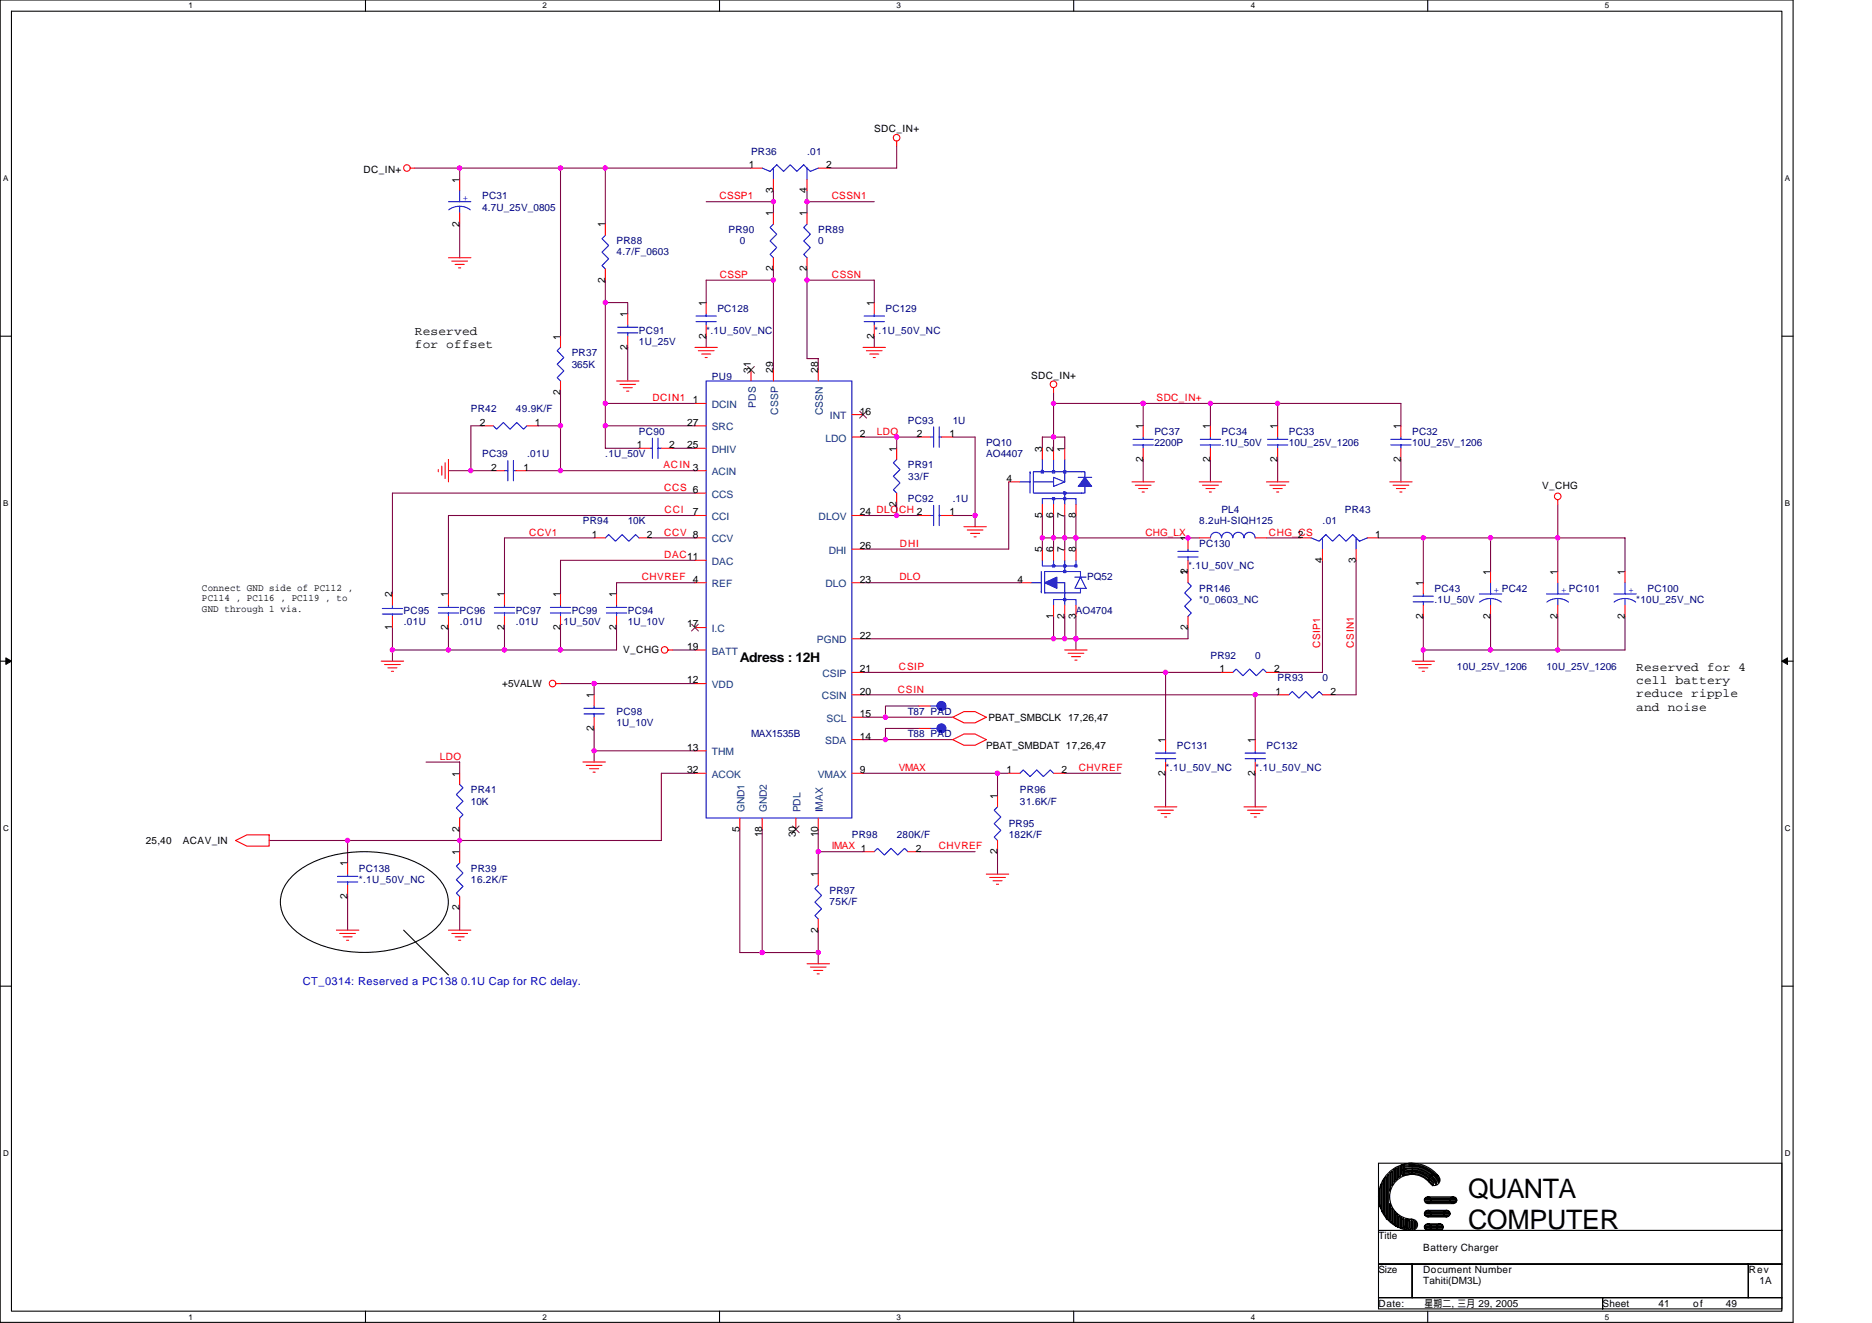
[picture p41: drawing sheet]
<svg xmlns="http://www.w3.org/2000/svg" width="297mm" height="210mm" viewBox="0 0 297 210" stroke-linecap="round" stroke-linejoin="round" font-family="sans-serif">
<defs><g id="words">
<g font-size="4.3">
<text x="233" y="190.1">QUANTA</text>
<text x="233" y="195">COMPUTER</text>
</g>
<text font-size="2.1" x="117.4" y="105.1">Adress : 12H</text>
<g font-size="1.9">
<text x="65.8" y="53.1">Reserved</text>
<text x="65.8" y="55.2">for offset</text>
<text x="259.6" y="106.5">Reserved for 4</text>
<text x="259.6" y="108.6">cell battery</text>
<text x="259.6" y="110.7">reduce ripple</text>
<text x="259.6" y="112.8">and noise</text>
</g>
<text font-size="1.8" fill="#00f" x="48" y="156.3">CT_0314: Reserved a PC138 0.1U Cap for RC delay.</text>
<g font-size="1.6">
<text x="138.7" y="21">SDC_IN+</text>
<text x="57.7" y="27.4">DC_IN+</text>
<text x="72.9" y="29" transform="rotate(-90 72.9 29)">1</text>
<text x="118.8" y="26.6">1</text>
<text x="131.1" y="26.6">2</text>
<text x="72.9" y="35.9" transform="rotate(-90 72.9 35.9)">2</text>
<text x="122.7" y="34.3" transform="rotate(-90 122.7 34.3)">1</text>
<text x="122.7" y="30.6" transform="rotate(-90 122.7 30.6)">3</text>
<text x="128" y="34.3" transform="rotate(-90 128 34.3)">1</text>
<text x="128" y="30.6" transform="rotate(-90 128 30.6)">4</text>
<text x="96" y="36.1" transform="rotate(-90 96 36.1)">1</text>
<text x="96" y="44.8" transform="rotate(-90 96 44.8)">2</text>
<text x="122.7" y="43.1" transform="rotate(-90 122.7 43.1)">2</text>
<text x="128" y="43.1" transform="rotate(-90 128 43.1)">2</text>
<text x="88.9" y="53.9" transform="rotate(-90 88.9 53.9)">1</text>
<text x="99.6" y="50.3" transform="rotate(-90 99.6 50.3)">1</text>
<text x="112" y="53.7" transform="rotate(-90 112 53.7)">2</text>
<text x="112" y="48.5" transform="rotate(-90 112 48.5)">1</text>
<text x="138.7" y="53.7" transform="rotate(-90 138.7 53.7)">2</text>
<text x="138.7" y="48.5" transform="rotate(-90 138.7 48.5)">1</text>
<text x="99.6" y="55.5" transform="rotate(-90 99.6 55.5)">2</text>
<text x="119.1" y="59.2" transform="rotate(-90 119.1 59.2)">31</text>
<text x="122.7" y="59.2" transform="rotate(-90 122.7 59.2)">29</text>
<text x="129.8" y="59.2" transform="rotate(-90 129.8 59.2)">28</text>
<text x="88.9" y="62.6" transform="rotate(-90 88.9 62.6)">2</text>
<text x="109.9" y="64">1</text>
<text x="136.4" y="65.8">16</text>
<text x="163.6" y="60.1">SDC_IN+</text>
<text x="76.1" y="67.5">2</text>
<text x="84.9" y="67.5">1</text>
<text x="101" y="71.1">1</text>
<text x="106.2" y="71.1">2</text>
<text x="109" y="71.1">25</text>
<text x="109" y="67.5">27</text>
<text x="136.4" y="69.3">2</text>
<text x="142.3" y="71.6" transform="rotate(-90 142.3 71.6)">1</text>
<text x="145.5" y="69.3">2</text>
<text x="150.6" y="69.3">1</text>
<text x="165.4" y="71.6" transform="rotate(-90 165.4 71.6)">3</text>
<text x="167.1" y="71.6" transform="rotate(-90 167.1 71.6)">2</text>
<text x="168.9" y="71.6" transform="rotate(-90 168.9 71.6)">1</text>
<text x="181.4" y="68.1" transform="rotate(-90 181.4 68.1)">1</text>
<text x="192" y="68.1" transform="rotate(-90 192 68.1)">1</text>
<text x="202.7" y="68.1" transform="rotate(-90 202.7 68.1)">1</text>
<text x="222.3" y="68.1" transform="rotate(-90 222.3 68.1)">1</text>
<text x="77.9" y="74.7">2</text>
<text x="83.1" y="74.7">1</text>
<text x="159.7" y="76.4">4</text>
<text x="181.4" y="73.3" transform="rotate(-90 181.4 73.3)">2</text>
<text x="192" y="73.3" transform="rotate(-90 192 73.3)">2</text>
<text x="202.7" y="73.3" transform="rotate(-90 202.7 73.3)">2</text>
<text x="222.3" y="73.3" transform="rotate(-90 222.3 73.3)">2</text>
<text x="244.7" y="77.5">V_CHG</text>
<text x="109.9" y="81.8">7</text>
<text x="136.4" y="81.8">24 DLOCH 2</text>
<text x="142.3" y="80.4" transform="rotate(-90 142.3 80.4)">2</text>
<text x="150.6" y="81.8">1</text>
<text x="165.4" y="82.2" transform="rotate(-90 165.4 82.2)">5</text>
<text x="167.1" y="82.2" transform="rotate(-90 167.1 82.2)">6</text>
<text x="168.9" y="82.2" transform="rotate(-90 168.9 82.2)">7</text>
<text x="170.7" y="82.2" transform="rotate(-90 170.7 82.2)">8</text>
<text x="93.9" y="85.3">1</text>
<text x="102.6" y="85.3">2</text>
<text x="136.4" y="87.1">26</text>
<text x="165.4" y="87.7" transform="rotate(-90 165.4 87.7)">5</text>
<text x="167.1" y="87.7" transform="rotate(-90 167.1 87.7)">6</text>
<text x="168.9" y="87.7" transform="rotate(-90 168.9 87.7)">7</text>
<text x="170.7" y="87.7" transform="rotate(-90 170.7 87.7)">8</text>
<text x="188.5" y="85.9" transform="rotate(-90 188.5 85.9)">1</text>
<text x="205.9" y="85.3">2</text>
<text x="209.8" y="89.3" transform="rotate(-90 209.8 89.3)">4</text>
<text x="215.2" y="89.3" transform="rotate(-90 215.2 89.3)">3</text>
<text x="218.2" y="85.3">1</text>
<text x="32" y="93.7">Connect GND side of PC112 ,</text>
<text x="32" y="95.4">PC114 , PC116 , PC119 , to</text>
<text x="62.2" y="94.8" transform="rotate(-90 62.2 94.8)">2</text>
<text x="71.1" y="94.8" transform="rotate(-90 71.1 94.8)">1</text>
<text x="80" y="94.8" transform="rotate(-90 80 94.8)">1</text>
<text x="88.9" y="94.8" transform="rotate(-90 88.9 94.8)">1</text>
<text x="97.8" y="94.8" transform="rotate(-90 97.8 94.8)">1</text>
<text x="109.9" y="92.4">4</text>
<text x="136.4" y="92.4">23</text>
<text x="161.5" y="92.4">4</text>
<text x="188.5" y="91.2" transform="rotate(-90 188.5 91.2)">1</text>
<text x="188.5" y="91.1" transform="rotate(-90 188.5 91.1)">2</text>
<text x="225.8" y="93" transform="rotate(-90 225.8 93)">1</text>
<text x="236.5" y="91.2" transform="rotate(-90 236.5 91.2)">1</text>
<text x="247.2" y="91.2" transform="rotate(-90 247.2 91.2)">1</text>
<text x="257.8" y="91.2" transform="rotate(-90 257.8 91.2)">1</text>
<text x="32" y="97.1">GND through 1 via.</text>
<text x="62.2" y="99.9" transform="rotate(-90 62.2 99.9)">1</text>
<text x="71.1" y="99.9" transform="rotate(-90 71.1 99.9)">2</text>
<text x="80" y="99.9" transform="rotate(-90 80 99.9)">2</text>
<text x="88.9" y="99.9" transform="rotate(-90 88.9 99.9)">2</text>
<text x="97.8" y="99.9" transform="rotate(-90 97.8 99.9)">2</text>
<text x="109" y="99.5">17</text>
<text x="136.4" y="101.3">22</text>
<text x="167.1" y="98.2" transform="rotate(-90 167.1 98.2)">1</text>
<text x="168.9" y="98.2" transform="rotate(-90 168.9 98.2)">2</text>
<text x="170.7" y="98.2" transform="rotate(-90 170.7 98.2)">3</text>
<text x="188.5" y="99.9" transform="rotate(-90 188.5 99.9)">2</text>
<text x="225.8" y="98.2" transform="rotate(-90 225.8 98.2)">2</text>
<text x="236.5" y="98.2" transform="rotate(-90 236.5 98.2)">2</text>
<text x="247.2" y="98.2" transform="rotate(-90 247.2 98.2)">2</text>
<text x="257.8" y="98.2" transform="rotate(-90 257.8 98.2)">2</text>
<text x="98.9" y="103.7">V_CHG</text>
<text x="109" y="103.1">19</text>
<text x="136.4" y="106.7">21</text>
<text x="193.5" y="106.7">1</text>
<text x="202.2" y="106.7">2</text>
<text x="79.7" y="109">+5VALW</text>
<text x="94.3" y="110.8" transform="rotate(-90 94.3 110.8)">1</text>
<text x="109" y="108.4">12</text>
<text x="136.4" y="110.2">20</text>
<text x="136.4" y="113.8">15</text>
<text x="202.4" y="110.2">1</text>
<text x="211.1" y="110.2">2</text>
<text x="94.3" y="116" transform="rotate(-90 94.3 116)">2</text>
<text x="109" y="119.1">13</text>
<text x="136.4" y="117.3">14</text>
<text x="156.5" y="118.8">PBAT_SMBDAT 17,26,47</text>
<text x="156.9" y="114.3">PBAT_SMBCLK 17,26,47</text>
<text x="184.9" y="117.9" transform="rotate(-90 184.9 117.9)">1</text>
<text x="199.2" y="117.9" transform="rotate(-90 199.2 117.9)">1</text>
<text x="72.9" y="123.2" transform="rotate(-90 72.9 123.2)">1</text>
<text x="109" y="122.7">32</text>
<text x="136.4" y="122.7">9</text>
<text x="159.7" y="122.7">1</text>
<text x="168.4" y="122.7">2</text>
<text x="184.9" y="123.1" transform="rotate(-90 184.9 123.1)">2</text>
<text x="199.2" y="123.1" transform="rotate(-90 199.2 123.1)">2</text>
<text x="72.9" y="132" transform="rotate(-90 72.9 132)">2</text>
<text x="117.4" y="132" transform="rotate(-90 117.4 132)">5</text>
<text x="158.3" y="126.8" transform="rotate(-90 158.3 126.8)">1</text>
<text x="23.2" y="133.9">25,40</text>
<text x="29" y="133.9">ACAV_IN</text>
<text x="55.1" y="137.4" transform="rotate(-90 55.1 137.4)">1</text>
<text x="72.9" y="135.7" transform="rotate(-90 72.9 135.7)">1</text>
<text x="120.9" y="132.9" transform="rotate(-90 120.9 132.9)">18</text>
<text x="126.3" y="132.9" transform="rotate(-90 126.3 132.9)">30</text>
<text x="129.8" y="132.9" transform="rotate(-90 129.8 132.9)">10</text>
<text x="145.3" y="135.1">2</text>
<text x="158.3" y="135.5" transform="rotate(-90 158.3 135.5)">2</text>
<text x="55.1" y="142.6" transform="rotate(-90 55.1 142.6)">2</text>
<text x="129.8" y="139.2" transform="rotate(-90 129.8 139.2)">1</text>
<text x="72.9" y="144.4" transform="rotate(-90 72.9 144.4)">2</text>
<text x="129.8" y="148" transform="rotate(-90 129.8 148)">2</text>
<text x="218.7" y="196.6">Title</text>
<text x="218.7" y="202">Size</text>
<text x="225.8" y="202">Document Number</text>
<text x="225.8" y="203.8">Tahiti(DM3L)</text>
<text x="225.8" y="198.4">Battery Charger</text>
<text x="277.5" y="202">Rev</text>
<text x="279.2" y="203.8">1A</text>
<text x="218.7" y="207.3">Date:</text>
<text x="226" y="207.3">星期二, 三月 29, 2005</text>
<text x="254.3" y="207.3">Sheet</text>
<text x="263.2" y="207.3">41</text>
<text x="268.6" y="207.3">of</text>
<text x="273.9" y="207.3">49</text>
</g>
<g font-size="1.6" fill="#000080">
<text x="119.2" y="24.5">PR36</text>
<text x="128.1" y="24.5">.01</text>
<text x="76.5" y="31.6">PC31</text>
<text x="76.5" y="33.4">4.7U_25V_0805</text>
<text x="97.8" y="38.8">PR88</text>
<text x="97.8" y="40.5">4.7/F_0603</text>
<text x="115.6" y="37">PR90</text>
<text x="117.4" y="38.8">0</text>
<text x="129.8" y="37">PR89</text>
<text x="129.8" y="38.8">0</text>
<text x="101.4" y="53">PC91</text>
<text x="112.1" y="53">*.1U_50V_NC</text>
<text x="113.8" y="49.4">PC128</text>
<text x="138.7" y="53">*.1U_50V_NC</text>
<text x="140.5" y="49.4">PC129</text>
<text x="90.7" y="56.5">PR37</text>
<text x="90.7" y="58.3">365K</text>
<text x="101.4" y="54.8">1U_25V</text>
<text x="74.7" y="65.4">PR42</text>
<text x="81.8" y="65.4">49.9K/F</text>
<text x="112.9" y="60.3">PU9</text>
<text x="101.4" y="69">PC90</text>
<text x="144.1" y="67.2">PC93</text>
<text x="151.2" y="67.2">1U</text>
<text x="156.5" y="70.8">PQ10</text>
<text x="183.2" y="69">PC37</text>
<text x="183.2" y="70.8">2200P</text>
<text x="193.8" y="69">PC34</text>
<text x="193.8" y="70.8">.1U_50V</text>
<text x="204.5" y="69">PC33</text>
<text x="204.5" y="70.8">10U_25V_1206</text>
<text x="224.1" y="69">PC32</text>
<text x="224.1" y="70.8">10U_25V_1206</text>
<text x="76.5" y="72.5">PC39</text>
<text x="83.6" y="72.5">.01U</text>
<text x="96.1" y="72.5">.1U_50V</text>
<text x="144.1" y="74.3">PR91</text>
<text x="144.1" y="76.1">33/F</text>
<text x="156.5" y="72.5">AO4407</text>
<text x="92.5" y="83.2">PR94</text>
<text x="99.6" y="83.2">10K</text>
<text x="144.1" y="79.7">PC92</text>
<text x="151.2" y="79.7">.1U</text>
<text x="190.3" y="83.2">8.2uH-SIQH125</text>
<text x="193.8" y="81.4">PL4</text>
<text x="209.9" y="83.2">.01</text>
<text x="213.4" y="81.4">PR43</text>
<text x="190.3" y="86.8">PC130</text>
<text x="172.5" y="92.1">PQ52</text>
<text x="188.5" y="90.3">*.1U_50V_NC</text>
<text x="190.3" y="93.9">PR146</text>
<text x="190.3" y="95.7">*0_0603_NC</text>
<text x="227.6" y="93.9">PC43</text>
<text x="227.6" y="95.7">.1U_50V</text>
<text x="259.6" y="95.7">*10U_25V_NC</text>
<text x="261.4" y="93.9">PC100</text>
<text x="64" y="97.4">PC95</text>
<text x="64.1" y="99.2">.01U</text>
<text x="72.9" y="97.4">PC96</text>
<text x="73" y="99.2">.01U</text>
<text x="81.8" y="97.4">PC97</text>
<text x="81.8" y="99.2">.01U</text>
<text x="88.9" y="99.2">.1U_50V</text>
<text x="90.7" y="97.4">PC99</text>
<text x="99.6" y="97.4">PC94</text>
<text x="99.6" y="99.2">1U_10V</text>
<text x="170.7" y="97.4">AO4704</text>
<text x="192.1" y="104.5">PR92</text>
<text x="199.2" y="104.5">0</text>
<text x="231.2" y="106.3">10U_25V_1206</text>
<text x="245.4" y="106.3">10U_25V_1206</text>
<text x="97.8" y="113.4">PC98</text>
<text x="144.1" y="113.4">T87 PAD</text>
<text x="202.7" y="108.1">PR93</text>
<text x="209.8" y="108.1">0</text>
<text x="97.8" y="115.2">1U_10V</text>
<text x="119.2" y="117">MAX1535B</text>
<text x="144.1" y="117">T88 PAD</text>
<text x="186.7" y="118.8">PC131</text>
<text x="201" y="118.8">PC132</text>
<text x="74.7" y="125.9">PR41</text>
<text x="161.8" y="125.9">PR96</text>
<text x="185" y="122.3">*.1U_50V_NC</text>
<text x="199.2" y="122.3">*.1U_50V_NC</text>
<text x="74.7" y="127.7">10K</text>
<text x="160.1" y="131.2">PR95</text>
<text x="161.8" y="127.7">31.6K/F</text>
<text x="135.2" y="133">PR98</text>
<text x="142.3" y="133">280K/F</text>
<text x="160.1" y="133">182K/F</text>
<text x="56.9" y="138.3">PC138</text>
<text x="56.9" y="140.1">*.1U_50V_NC</text>
<text x="74.7" y="138.3">PR39</text>
<text x="74.7" y="140.1">16.2K/F</text>
<text x="131.6" y="141.9">PR97</text>
<text x="131.6" y="143.7">75K/F</text>
</g>
<g font-size="1.6" fill="#00f">
<text x="73.5" y="31.8">+</text>
<text x="237" y="94.1">+ PC42</text>
<text x="247.7" y="94.1">+ PC101</text>
<text x="258.4" y="94.1">+</text>
</g>
<g font-size="1.6" fill="#f00">
<text x="114.2" y="31.6">CSSP1</text>
<text x="132" y="31.6">CSSN1</text>
<text x="114.2" y="44.1">CSSP</text>
<text x="132" y="44.1">CSSN</text>
<text x="103.5" y="63.6">DCIN1</text>
<text x="183.5" y="63.6">SDC_IN+</text>
<text x="139.1" y="69">LDO</text>
<text x="105.3" y="74.3">ACIN 3</text>
<text x="105.4" y="77.9">CCS 6</text>
<text x="105.4" y="81.4">CCI</text>
<text x="84" y="85">CCV1</text>
<text x="105.4" y="85">CCV 8</text>
<text x="105.4" y="88.5">DAC11</text>
<text x="142.8" y="86.8">DHI</text>
<text x="181.8" y="85">CHG_LX</text>
<text x="201.3" y="85">CHG_CS</text>
<text x="101.8" y="92.1">CHVREF</text>
<text x="142.7" y="92.1">DLO</text>
<text x="142.6" y="106.3">CSIP</text>
<text x="209.5" y="102.8" transform="rotate(-90 209.5 102.8)">CSIP1</text>
<text x="214.8" y="102.8" transform="rotate(-90 214.8 102.8)">CSIN1</text>
<text x="142.5" y="109.9">CSIN</text>
<text x="69.8" y="120.5">LDO</text>
<text x="142.6" y="122.3">VMAX</text>
<text x="171.2" y="122.3">CHVREF</text>
<text x="132" y="134.8">IMAX 1</text>
<text x="148.9" y="134.8">CHVREF</text>
</g>
<g font-size="1.6" fill="#004080">
<text x="112.9" y="64.7">DCIN</text>
<text x="119.9" y="64.7" transform="rotate(-90 119.9 64.7)">PDS</text>
<text x="123.5" y="65.8" transform="rotate(-90 123.5 65.8)">CSSP</text>
<text x="130.6" y="65.9" transform="rotate(-90 130.6 65.9)">CSSN</text>
<text x="112.9" y="71.8">DHIV</text>
<text x="112.9" y="68.3">SRC</text>
<text x="131" y="70.1">LDO</text>
<text x="131.7" y="66.5">INT</text>
<text x="112.9" y="75.4">ACIN</text>
<text x="112.9" y="82.5">CCI</text>
<text x="112.9" y="79">CCS</text>
<text x="129.9" y="82.5">DLOV</text>
<text x="112.9" y="86.1">CCV</text>
<text x="112.9" y="89.6">DAC</text>
<text x="131.5" y="87.8">DHI</text>
<text x="112.9" y="93.2">REF</text>
<text x="131" y="93.2">DLO</text>
<text x="112.9" y="100.3">I.C</text>
<text x="112.9" y="103.8">BATT</text>
<text x="129.6" y="102.1">PGND</text>
<text x="130.5" y="107.4">CSIP</text>
<text x="112.9" y="109.2">VDD</text>
<text x="130.4" y="111">CSIN</text>
<text x="112.9" y="119.8">THM</text>
<text x="131" y="118.1">SDA</text>
<text x="131.1" y="114.5">SCL</text>
<text x="112.9" y="123.4">ACOK</text>
<text x="129.7" y="123.4">VMAX</text>
<text x="118.1" y="128.9" transform="rotate(-90 118.1 128.9)">GND1</text>
<text x="121.7" y="128.9" transform="rotate(-90 121.7 128.9)">GND2</text>
<text x="127" y="128.9" transform="rotate(-90 127 128.9)">PDL</text>
<text x="130.6" y="128.9" transform="rotate(-90 130.6 128.9)">IMAX</text>
</g>
<g font-size="1.3">
<text x="29.9" y="1.3">1</text>
<text x="86.1" y="1.3">2</text>
<text x="142.3" y="1.3">3</text>
<text x="198.5" y="1.3">4</text>
<text x="254.6" y="1.3">5</text>
<text x=".5" y="28.7">A</text>
<text x="283.2" y="28.7">A</text>
<text x=".5" y="80.3">B</text>
<text x="283.2" y="80.3">B</text>
<text x=".5" y="131.8">C</text>
<text x="283.2" y="131.8">C</text>
<text x=".5" y="183.4">D</text>
<text x="283.2" y="183.4">D</text>
<text x="29.9" y="209.4">1</text>
<text x="86.1" y="209.4">2</text>
<text x="142.3" y="209.4">3</text>
<text x="198.5" y="209.4">4</text>
<text x="254.6" y="209.4">5</text>
</g>
</g></defs>
<path d="M0 0h284.5v209.8h-284.5zM1.8 1.8h280.9v206.2h-280.9z" fill="none" stroke="#000" stroke-width=".17"/>
<g fill="#fff">
<path d="M29.9 .2h.7v1.4h-.7z"/>
<path d="M29.9 208.2h.7v1.4h-.7z"/>
</g>
<path d="M58 0v1.8M58 208v1.8" fill="none" stroke="#000" stroke-width=".17"/>
<g fill="#fff">
<path d="M86.1 .2h.7v1.4h-.7z"/>
<path d="M86.1 208.2h.7v1.4h-.7z"/>
</g>
<path d="M114.2 0v1.8M114.2 208v1.8" fill="none" stroke="#000" stroke-width=".17"/>
<g fill="#fff">
<path d="M142.3 .2h.7v1.4h-.7z"/>
<path d="M142.3 208.2h.7v1.4h-.7z"/>
</g>
<path d="M170.4 0v1.8M170.4 208v1.8" fill="none" stroke="#000" stroke-width=".17"/>
<g fill="#fff">
<path d="M198.5 .2h.7v1.4h-.7z"/>
<path d="M198.5 208.2h.7v1.4h-.7z"/>
</g>
<path d="M226.5 0v1.8M226.5 208v1.8" fill="none" stroke="#000" stroke-width=".17"/>
<g fill="#fff">
<path d="M254.6 .2h.7v1.4h-.7z"/>
<path d="M254.6 208.2h.7v1.4h-.7z"/>
<path d="M.5 27.6h.8v1.4h-.8z"/>
<path d="M283.2 27.6h.8v1.4h-.8z"/>
<path d="M.5 79.1h.8v1.4h-.8z"/>
<path d="M283.2 79.1h.8v1.4h-.8z"/>
</g>
<path d="M0 53.3h1.8M282.7 53.3h1.8" fill="none" stroke="#000" stroke-width=".17"/>
<g fill="#fff">
<path d="M.5 130.7h.9v1.4h-.9z"/>
<path d="M283.2 130.7h.9v1.4h-.9z"/>
</g>
<path d="M0 104.9h1.8M282.7 104.9h1.8" fill="none" stroke="#000" stroke-width=".17"/>
<path d="M.9 104.4l.9 .5-.9 .5zM282.7 104.9l.9-.5v1z" fill="#000" stroke="#000" stroke-width=".16"/>
<g fill="#fff">
<path d="M.5 182.2h.9v1.5h-.9z"/>
<path d="M283.2 182.2h.9v1.5h-.9z"/>
</g>
<g fill="none" stroke="#000" stroke-width=".17">
<path d="M46 139.4a15.2 15.2 0 0 1 10.1-4.2 18.9 18.9 0 0 1 11.7 2.6 6.6 6.6 0 0 1 3.3 5.3 6.6 6.6 0 0 1-3.3 5.3 19.9 19.9 0 0 1-16.3 1.8 11.3 11.3 0 0 1-6.1-4.2 5.2 5.2 0 0 1 .6-6.6zM0 156.5h1.8M64 147.6l7.2 7.1M282.7 156.5h1.8M218.7 184.6h64v10.6h-64zM218.7 195.2h64v5.4h-64zM218.9 188.6v2.5l.2 .6v-3.6l.2-.4v4.5l.2 .2v-5l.1-.4v5.7l.2 .2v-6l.2-.2v6.7M220.2 193.4v-6.9l.1-.2v7.3h.2v-2.6l.2 .3v2.5l.2 .2v-2.3l.1 .3v2.2l.2 .1v-2.1l.2 .2v2.1h.2v-1.9l.2 .1v2h.1v-1.8l.2 .2v1.6l.2 .2v-1.8l.2 .2v1.6h.1v-1.5M220.5 186v3l.2-.5v-2.5l.2-.2v2.3l.1-.2v-2.3l.2-.2v2.2l.2-.2v-2.1h.2v1.9l.2-.2v-1.7l.1-.2v1.8l.2-.2v-1.6l.2-.2v1.8M222.5 184.9l.1-.2v1.8l-.1-.2zM222.6 186.2a3.9 3.9 0 0 1 4.9 1.9M222.6 186a4.1 4.1 0 0 1 4.9 1.8"/>
<path d="M222.6 185.9a4.3 4.3 0 0 1 5.3 2.1M222.6 185.7a4.4 4.4 0 0 1 5.4 2.3M222.6 185.5a4.6 4.6 0 0 1 5.4 2.1M222.6 185.3a4.8 4.8 0 0 1 5.7 2.3M222.6 185a5 5 0 0 1 5.8 2.2M222.6 193.3v.1h.2v1.5h.2v-1.5h.2v1.7h-.4l.5-1.7M222.7 186.4a3.7 3.7 0 0 1 4.6 1.8M222.8 185.1a5 5 0 0 1 5.6 2.4M222.8 184.9v1.4M223.3 193.4h.1M223.3 193.4v1.7l.2-.2v-1.5l.2 .4v1.3h.2v-1.5h.2v1.5h.1v-1.5h.2v1.5l.2-.2v-1.1l.2 .2v.7M224 184.6l-1.6 .2"/>
<path d="M224 186.3l-1.2 .2M226.2 190.1h4.8v.1h-5v.2h5.2l-.2 .2h-4.8l.2 .2h4.6M226.2 192.2h3.7v.2h-3.7l-.2 .2h4.1l-.2 .1h-3.9l.4 .2h3.4M226.2 194.3h2.7v.2h-2.9v.2h3l-.1 .2h-2.9l.4 .2h2.5M226.6 194.2h1.9M226.6 195.2h1.9M226.6 193.1h3M226.6 192h3M226.6 191h4M226.6 189.9h4M226.8 187.6a3.5 3.5 0 0 0-5.9 .8 3.5 3.5 0 0 0 3.1 5M228.2 186.6a5.3 5.3 0 0 0-8.9 .9 5.3 5.3 0 0 0 4.7 7.7"/>
<path d="M218.7 200.6h5.4v5.3h-5.4zM218.7 205.9h35.6v1.8h-35.6zM224.1 200.6h53.3v5.3h-53.3zM254.3 205.9h28.4v1.8h-28.4zM277.4 200.6h5.3v5.3h-5.3z"/>
<circle cx="224.1" cy="194.3" r=".88"/>
<circle cx="226.5" cy="190.4" r=".53"/>
<circle cx="226.5" cy="194.7" r=".52"/>
<circle cx="226.5" cy="192.5" r=".52"/>
<circle cx="227.6" cy="187.2" r=".88"/>
<circle cx="228.5" cy="194.7" r=".52"/>
<circle cx="229.6" cy="192.5" r=".52"/>
<circle cx="230.6" cy="190.4" r=".53"/>
</g>
<g fill="none" stroke="#800040" stroke-width=".17">
<path d="M65.8 26.7h53.4M72.9 26.7v1.7M72.9 35.6v5.3M88.9 26.7v26.6M96.1 26.7v8.9M112.1 32h10.6M122.7 30.2v3.6M128.1 30.2v3.6M128.1 32h10.6M142.3 23.1v3.6h-10.7M96.1 48h3.5v1.8M96.1 44.4v26.7h5.3"/>
<path d="M99.6 55.1v5.4M112.1 53.3v1.8M122.7 42.7v16M122.7 44.4h-10.6v3.6M128.1 42.7v14.2h1.7v1.8M128.1 44.4h10.6v3.6M138.7 53.3v1.8M71.2 74.7h7.1M76.5 67.6h-1.8v7.1M83.6 74.7h26.7M85.4 67.6h3.5M88.9 62.2v12.5"/>
<path d="M96.1 64h14.2M96.1 67.6h14.2M106.7 71.1h3.6M110.3 78.2h-48v16M136.9 69.3h8.9M142.3 69.3v1.8M151.2 69.3h3.5v14.3M160.1 76.5v10.6h-23.2M165.4 71.1v-1.8h3.5v1.8M167.2 64h55.1v3.6M167.2 62.2v8.9M181.4 64v3.6"/>
<path d="M181.4 72.9v3.6M192.1 64v3.6M192.1 72.9v3.6M202.7 64v3.6M202.7 72.9v3.6M222.3 72.9v3.6M62.3 99.6v5.3M71.2 99.6v3.5M80 99.6v3.5M88.9 99.6v3.5M94.3 85.3h-14.3v8.9M97.8 99.6v3.5h-35.5"/>
<path d="M103.2 85.3h7.1M110.3 88.9h-21.4v5.3M110.3 81.8h-39.1v12.4M110.3 92.5h-12.5v1.7M136.9 81.8h8.9M136.9 92.5h24.9M142.3 80v1.8M151.2 81.8h3.5M165.4 85.3h24.9M165.4 81.8v5.3M167.2 81.8v5.3M167.2 97.8v3.5"/>
<path d="M168.9 81.8v5.3M168.9 97.8v3.5M170.7 81.8v5.3M170.7 97.8v5.3M188.5 99.6v1.7h-51.6M201 85.3h5.3M209.8 88.9v17.8h-7.1M215.2 88.9v21.3h-3.6M218.7 85.3h7.1v7.2M225.8 85.3h32v5.4M225.8 97.8v7.1M236.5 85.3v5.4"/>
<path d="M236.5 97.8v5.3M247.2 80v10.7M247.2 97.8v5.3M257.8 97.8v5.3h-32M88.9 108.5h21.4M94.3 108.5v1.7M94.3 115.6v5.3M94.3 119.1h16M106.7 103.1h3.6M136.9 113.8h3.6M136.9 117.3h14.3M136.9 110.2h62.3"/>
<path d="M136.9 106.7h48.1M145.8 112h-5.3v1.8h10.7M145.8 115.6h-5.3v1.7M193.8 106.7h-8.8v10.6M202.7 110.2h-3.5v7.1M42.7 133.3h12.5v3.6M67.6 120.9h5.3v1.8M72.9 131.6v3.5M110.3 122.7h-5.4v10.6h-49.7M117.4 131.6v19.5h12.4M120.9 131.6v19.5M129.8 131.6v3.5h7.1"/>
<path d="M129.8 135.1v3.6M136.9 122.7h23.2M145.8 135.1h8.9M158.3 122.7v3.5M158.3 135.1v3.6M168.9 122.7h8.9M185 122.7v5.3M199.2 122.7v5.3M55.2 142.2v5.4M72.9 144v3.6M129.8 147.6v5.3"/>
</g>
<g fill="none" stroke="#f00" stroke-width=".17">
<path d="M65.1 26.7h.7M72.9 28.4v1.8M72.9 33.8v1.8M96.1 35.6v1.7M119.2 26.7h1.7M122.7 28.4v1.8M122.7 33.8v1.8M128.1 28.4v1.8M128.1 33.8v1.8M129.8 26.7h1.8M142.3 22.4v.7M71.2 40.9h3.5"/>
<path d="M71.7 41.4h2.5M72.2 42h1.5M72.8 42.5h.3M88.9 53.3v1.8M96.1 42.7v1.7M99.6 49.8v1.8M99.6 53.3v1.8M110.3 55.1h3.5M110.8 55.6h2.5M111.3 56.2h1.5M111.9 56.7h.3M112.1 48v1.8"/>
<path d="M112.1 51.6v1.7M119.2 58.7v1.8M122.7 40.9v1.8M122.7 58.7v1.8M128.1 40.9v1.8M129.8 58.7v1.8M136.9 55.1h3.6M137.5 55.6h2.5M138 56.2h1.4M138.6 56.7h.3M138.7 48v1.8M138.7 51.6v1.7"/>
<path d="M69.6 74.5v.3M70.1 74v1.4M70.6 73.4v2.5M71.2 72.9v3.6M76.5 67.6h1.8M78.3 74.7h1.7M81.8 74.7h1.8M83.6 67.6h1.8M88.9 60.5v1.7M97.8 60.5h3.6M98.4 61h2.5M98.9 61.5h1.4"/>
<path d="M99.4 62.1h.4M101.4 71.1h1.8M104.9 71.1h1.8M110.3 74.7h1.8M110.3 71.1h1.8M110.3 64h1.8M110.3 78.2h1.8M110.3 67.6h1.8M135.2 69.3h1.7M135.2 65.8h1.7M142.3 71.1v1.8M142.3 78.2v1.8"/>
<path d="M145.8 69.3h1.8M149.4 69.3h1.8M160.1 76.5h1.7M165.4 71.1v1.8M167.2 61.5v.7M167.2 71.1v1.8M168.9 71.1v1.8M179.6 76.5h3.6M180.1 77h2.5M180.7 77.5h1.4M181.2 78.1h.4M181.4 67.6v1.7"/>
<path d="M181.4 71.1v1.8M190.3 76.5h3.5M190.8 77h2.5M191.3 77.5h1.5M191.9 78.1h.3M192.1 67.6v1.7M192.1 71.1v1.8M201 76.5h3.5M201.5 77h2.5M202 77.5h1.5M202.6 78.1h.3M202.7 67.6v1.7"/>
<path d="M202.7 71.1v1.8M220.5 76.5h3.6M221 77h2.5M221.6 77.5h1.4M222.1 78.1h.4M222.3 67.6v1.7M222.3 71.1v1.8M247.2 79.3v.7M62.3 94.2v1.8M62.3 97.8v1.8M71.2 94.2v1.8M71.2 97.8v1.8"/>
<path d="M80 94.2v1.8M80 97.8v1.8M88.9 94.2v1.8M88.9 97.8v1.8M94.3 85.3h1.8M97.8 94.2v1.8M97.8 97.8v1.8M101.4 85.3h1.8M110.3 85.3h1.8M110.3 81.8h1.8M110.3 92.5h1.8M110.3 88.9h1.8"/>
<path d="M110.3 99.6h1.8M135.2 81.8h1.7M135.2 92.5h1.7M135.2 87.1h1.7M145.8 81.8h1.8M149.4 81.8h1.8M152.9 83.6h3.6M153.5 84.1h2.5M154 84.6h1.4M154.6 85.2h.3M161.8 92.5h1.8M165.4 80v1.8"/>
<path d="M165.4 87.1v1.8M167.2 80v1.8M167.2 87.1v1.8M167.2 96v1.8M168.9 80v1.8M168.9 87.1v1.8M168.9 96v1.8M170.7 80v1.8M170.7 87.1v1.8M170.7 96v1.8M188.5 85.3v1.8M188.5 88.9v3.6"/>
<path d="M188.5 97.8v1.8M190.3 85.3h1.8M199.2 85.3h1.8M206.3 85.3h1.8M209.8 87.1v1.8M215.2 87.1v1.8M217 85.3h1.7M225.8 92.5v1.7M225.8 96v1.8M236.5 90.7v1.8M236.5 96v1.8M247.2 90.7v1.8"/>
<path d="M247.2 96v1.8M257.8 90.7v1.8M257.8 96v1.8M60.5 104.9h3.5M61 105.4h2.5M61.5 106h1.5M62.1 106.5h.3M88.2 108.5h.7M94.3 110.2v1.8M94.3 113.8v1.8M106 103.1h.7M110.3 103.1h1.8"/>
<path d="M110.3 108.5h1.8M110.3 119.1h1.8M135.2 106.7h1.7M135.2 101.3h1.7M135.2 110.2h1.7M135.2 117.3h1.7M135.2 113.8h1.7M145.8 115.6h1.8M145.8 112h1.8M151.2 113.8l1.7-.9h1.8l1.8 .9-1.8 .9h-1.8zM151.2 117.3l1.7-.8h1.8l1.8 .8-1.8 .9h-1.8zM168.9 103.1h3.6"/>
<path d="M169.5 103.7h2.5M170 104.2h1.4M170.6 104.7h.3M185 117.3v1.8M193.8 106.7h1.8M199.2 117.3v1.8M201 106.7h1.7M202.7 110.2h1.8M209.8 110.2h1.8M224.1 104.9h3.5M224.6 105.4h2.5M225.1 106h1.5"/>
<path d="M225.7 106.5h.3M37.4 133.3l1.8-.8h3.5v1.7h-3.5zM55.2 136.9v1.8M72.9 122.7v1.8M72.9 129.8v1.8M72.9 135.1v1.8M92.5 120.9h3.6M93 121.4h2.5M93.6 122h1.4M94.1 122.5h.3M110.3 122.7h1.8M117.4 129.8v1.8"/>
<path d="M120.9 129.8v1.8M126.3 129.8v1.8M129.8 129.8v1.8M129.8 138.7v1.8M135.2 122.7h1.7M136.9 135.1h1.8M144.1 135.1h1.7M156.5 138.7h3.6M157 139.2h2.5M157.6 139.7h1.4M158.3 126.2v1.8M158.3 133.3v1.8"/>
<path d="M160.1 122.7h1.7M167.2 122.7h1.7M183.2 128h3.5M183.7 128.5h2.5M184.2 129.1h1.5M184.8 129.6h.3M185 120.9v1.8M197.4 128h3.6M197.9 128.5h2.5M198.5 129.1h1.4M199 129.6h.3M199.2 120.9v1.8"/>
<path d="M53.4 147.6h3.5M53.9 148.1h2.5M54.4 148.6h1.5M55 149.2h.3M55.2 140.5v1.7M71.2 147.6h3.5M71.7 148.1h2.5M72.2 148.6h1.5M72.8 149.2h.3M72.9 142.2v1.8M128.1 152.9h3.5M128.6 153.4h2.5"/>
<path d="M129.1 154h1.5M129.7 154.5h.3M129.8 145.8v1.8M158.1 140.3h.4"/>
<circle cx="64.6" cy="26.7" r=".52"/>
<circle cx="142.3" cy="21.9" r=".52"/>
<circle cx="167.2" cy="61" r=".52"/>
<circle cx="247.2" cy="78.8" r=".52"/>
<circle cx="87.7" cy="108.4" r=".52"/>
<circle cx="105.5" cy="103.1" r=".52"/>
</g>
<g fill="#00f" stroke="#00f" stroke-width=".17">
<path d="M172.1 75.7l1.1 1.5h-2.1z" fill-rule="evenodd"/>
<path d="M165.8 92.5l1.9-.9v1.7z" fill-rule="evenodd"/>
<circle cx="149.4" cy="115.6" r=".71"/>
<circle cx="149.4" cy="112" r=".71"/>
</g>
<g fill="none" stroke="#00f" stroke-width=".17">
<path d="M71.2 32h3.5M71.2 33.3a2.86 2.86 0 0 1 3.4 0M72.9 30.2v1.8M72.9 32.7v1.1M96.1 37.3l-.6 .6 1.1 1-1.1 1.1 1.1 1.1-1.1 1 .6 .6M120.9 26.7l1.3 .5 1.1-1.1 1 1.1 1.1-1.1 1 1.1 1.1-1.1 1.1 1.1 1.2-.5M122.7 35.6l-.5 .5 1.1 1.1-1.1 1 1.1 1.1-1.1 1.1 .5 .5M122.7 26.7v1.7M128.1 35.6l-.6 .5 1.1 1.1-1.1 1 1.1 1.1-1.1 1.1 .6 .5M128.1 26.7v1.7M88.9 55.1l-.5 .5 1.1 1.1-1.1 1.1 1.1 1-1.1 1.1 .5 .6M98 52.8h3.2"/>
<path d="M98 51.9h3.2M99.6 51.6v.3M99.6 52.8v.5M110.4 51h3.3M110.4 50.1h3.3M112.1 49.8v.3M112.1 51v.6M137.1 51h3.2M137.1 50.1h3.2M138.7 49.8v.3M138.7 51v.6M78.3 67.6l.5 .5 1.1-1.1 1 1.1 1.1-1.1 1.1 1.1 .5-.5"/>
<path d="M80 74.7h.6M80.6 73.1v3.2M81.5 74.7h.3M81.5 73.1v3.2M103.2 71.1h.3M103.5 69.5v3.2M104.4 71.1h.5M104.4 69.5v3.2M112.1 60.5h23.1v69.3h-23.1zM142.3 72.9l-.6 .5 1.1 1.1-1.1 1.1 1.1 1-1.1 1.1 .6 .5M147.6 69.3h.5M148.1 67.7v3.3"/>
<path d="M149 69.3h.4M149 67.7v3.3M161.8 76.5h1.6M163.4 74.8v3.4M164 76.5h3.2M165.2 74.7h.4v.3h-.4zM165.4 72.9v1.8M167 74.7h.3v.3h-.3zM167.2 79.1v-.1h-.2v.3h.3v-.3h-.1v1M167.2 75.7l1.7 .8-1.7 .7zM167.2 72.9v1.8M168.8 74.7h.3v.3h-.3z"/>
<path d="M168.8 79h.3v.3h-.3zM168.9 78.1h-.1v.3h.3v-.3h-.2v1.9M168.9 72.9v3.6M171.1 75.7h2.1M172.1 75.7v-.9h-8.1v3.4h8.1v-1M179.8 70.6h3.2M179.8 69.7h3.2M181.4 69.3v.4M181.4 70.6v.5M190.5 70.6h3.2M190.5 69.7h3.2M192.1 69.3v.4"/>
<path d="M192.1 70.6v.5M201.1 70.6h3.2M201.1 69.7h3.2M202.7 69.3v.4M202.7 70.6v.5M220.7 70.6h3.2M220.7 69.7h3.2M222.3 69.3v.4M222.3 70.6v.5M60.7 96.5h3.2M60.7 97.4h3.2M62.3 96v.5"/>
<path d="M62.3 97.4v.4M69.6 97.3h3.2M69.6 96.4h3.2M71.2 96v.4M71.2 97.3v.5M78.4 97.3h3.3M78.4 96.4h3.3M80 96v.4M80 97.3v.5M87.3 97.3h3.2M87.3 96.4h3.2M88.9 96v.4"/>
<path d="M88.9 97.3v.5M96.1 85.3l.5-.5 1.1 1.1 1-1.1 1.1 1.1 1.1-1.1 .5 .5M96.2 97.3h3.2M96.2 96.4h3.2M97.8 96v.4M97.8 97.3v.5M147.6 81.8h.5M148.1 80.2v3.2M149 80.2v3.2M149 81.8h.4M163.6 92.5h1.6M165.2 90.7v3.4"/>
<path d="M165.4 88.9v.9h1.9v-.2h-.3v.4h.3v-.4M165.4 80v-.9h5.3v.9M167.2 96v-.9h3.5v.9M167.2 88.9v.9h3.5v-.9M167.7 92.5h1.2v2.6M168.8 90.5h.3v.3h-.3zM168.9 88.9v1.1h.2v-.4h-.3v.4h.1v-.2M168.9 95h-.1v.3h.3v-.3h-.2v1M168.9 90v.7M170.6 89.6h.3v.4h-.3zM170.6 93.3l.8-1.7v-.9h-5.6v3.4h5.6v-.8M170.6 91.6h1.7"/>
<path d="M171.4 91.6l.9 1.7h-1.6M186.9 88.4h3.2M186.9 87.5h3.2M188.5 92.5l.5 .5-1 1.1 1 1-1 1.1 1 1.1-.5 .5M188.5 87.1v.4M188.5 88.4v.5M192.1 85.3a.88 .88 0 0 1 .8-.8 .88 .88 0 0 1 .9 .8M193.8 85.3a.89 .89 0 0 1 .9-.8 .89 .89 0 0 1 .9 .8 .89 .89 0 0 1 .9-.8 .89 .89 0 0 1 .9 .8 .88 .88 0 0 1 .9-.8 .88 .88 0 0 1 .9 .8M208.1 85.3l1.2 .6 1.1-1.1 1.1 1.1 1-1.1 1.1 1.1 1-1.1 1.1 1.1 1.3-.6M209.8 85.3v1.8M215.2 85.3v1.8M224.2 95.5h3.3"/>
<path d="M224.2 94.6h3.3M225.8 94.2v.4M225.8 95.5v.5M234.7 94.2h3.6M234.8 95.5a2.86 2.86 0 0 1 3.4 0M236.5 92.5v1.7M236.5 95v1M245.4 94.2h3.6M245.4 95.5a2.86 2.86 0 0 1 3.5 0M247.2 92.5v1.7M247.2 95v1M256.1 94.2h3.5"/>
<path d="M256.1 95.5a2.86 2.86 0 0 1 3.4 0M257.8 92.5v1.7M257.8 95v1M92.7 113.3h3.2M92.7 112.4h3.2M94.3 112v.4M94.3 113.3v.5M147.6 115.6h1.1M147.6 112h1.1M183.3 119.5h3.3M185 119.1v.4M195.6 106.7l.5-.5 1.1 1 1.1-1 1 1 1.1-1 .6 .5"/>
<path d="M197.6 119.5h3.2M199.2 119.1v.4M204.5 110.2l.5-.5 1.1 1.1 1.1-1.1 1 1.1 1.1-1.1 .5 .5M53.5 139.9h3.3M53.5 139h3.3M55.2 138.7v.3M55.2 139.9v.6M72.9 124.5l.6 .5-1.1 1.1 1.1 1-1.1 1.1 1.1 1.1-.6 .5M72.9 136.9l-.5 .5 1.1 1.1-1.1 1.1 1.1 1-1.1 1.1 .5 .5M138.7 135.1l.6-.5 1 1.1 1.1-1.1 1 1.1 1.1-1.1 .6 .5M158.3 128l-.5 .5 1 1.1-1 1.1 1 1-1 1.1 .5 .5M161.8 122.7l.6-.5 1 1 1.1-1 1.1 1 1-1 .6 .5"/>
<path d="M183.3 120.4h3.3M185 120.4v.5M197.6 120.4h3.2M199.2 120.4v.5M129.8 140.5l-.5 .5 1.1 1.1-1.1 1 1.1 1.1-1.1 1.1 .5 .5"/>
</g>
<path d="M118.6 58.1l1.1 1.1M119.7 58.1l-1.1 1.1M136.4 65.3l1.1 1M137.5 65.3l-1.1 1M109.7 99l1.1 1.1M110.8 99l-1.1 1.1M125.7 131l1.1 1.1M126.8 131l-1.1 1.1" fill="none" stroke="#804000" stroke-width=".16"/>
<g fill="#f0f" stroke="#f0f" stroke-width=".17">
<circle cx="88.9" cy="67.6" r=".35"/>
<circle cx="140.5" cy="113.8" r=".35"/>
<circle cx="140.5" cy="117.3" r=".35"/>
<circle cx="142.3" cy="81.8" r=".35"/>
<circle cx="129.8" cy="135.1" r=".35"/>
<circle cx="158.3" cy="122.7" r=".35"/>
<circle cx="199.2" cy="110.2" r=".35"/>
<circle cx="72.9" cy="26.7" r=".35"/>
<circle cx="88.9" cy="26.7" r=".35"/>
<circle cx="96" cy="64" r=".35"/>
<circle cx="96" cy="48" r=".35"/>
<circle cx="88.9" cy="74.7" r=".35"/>
<circle cx="122.7" cy="44.4" r=".35"/>
<circle cx="167.2" cy="101.3" r=".35"/>
<circle cx="72.9" cy="133.3" r=".35"/>
<circle cx="128" cy="32" r=".35"/>
<circle cx="96" cy="26.7" r=".35"/>
<circle cx="128" cy="44.4" r=".35"/>
<circle cx="96" cy="67.6" r=".35"/>
<circle cx="142.3" cy="69.3" r=".35"/>
<circle cx="184.9" cy="106.7" r=".35"/>
<circle cx="94.3" cy="108.4" r=".35"/>
<circle cx="202.7" cy="64" r=".35"/>
<circle cx="122.7" cy="32" r=".35"/>
<circle cx="225.8" cy="85.3" r=".35"/>
<circle cx="247.2" cy="85.3" r=".35"/>
<circle cx="236.5" cy="85.3" r=".35"/>
<circle cx="188.5" cy="85.3" r=".35"/>
<circle cx="247.2" cy="103.1" r=".35"/>
<circle cx="236.5" cy="103.1" r=".35"/>
<circle cx="181.4" cy="64" r=".35"/>
<circle cx="192.1" cy="64" r=".35"/>
<circle cx="167.2" cy="64" r=".35"/>
<circle cx="168.9" cy="85.3" r=".35"/>
<circle cx="167.2" cy="69.3" r=".35"/>
<circle cx="170.7" cy="85.3" r=".35"/>
<circle cx="74.7" cy="74.7" r=".35"/>
<circle cx="165.4" cy="85.3" r=".35"/>
<circle cx="225.8" cy="103.1" r=".35"/>
<circle cx="88.9" cy="103.1" r=".35"/>
<circle cx="80" cy="103.1" r=".35"/>
<circle cx="170.7" cy="101.3" r=".35"/>
<circle cx="167.2" cy="85.3" r=".35"/>
<circle cx="154.7" cy="81.8" r=".35"/>
<circle cx="168.9" cy="101.3" r=".35"/>
<circle cx="129.8" cy="151.1" r=".35"/>
<circle cx="94.3" cy="119.1" r=".35"/>
<circle cx="120.9" cy="151.1" r=".35"/>
<circle cx="62.3" cy="103.1" r=".35"/>
<circle cx="71.1" cy="103.1" r=".35"/>
<circle cx="55.1" cy="133.3" r=".35"/>
</g>
<use href="#words"/>
</svg>
